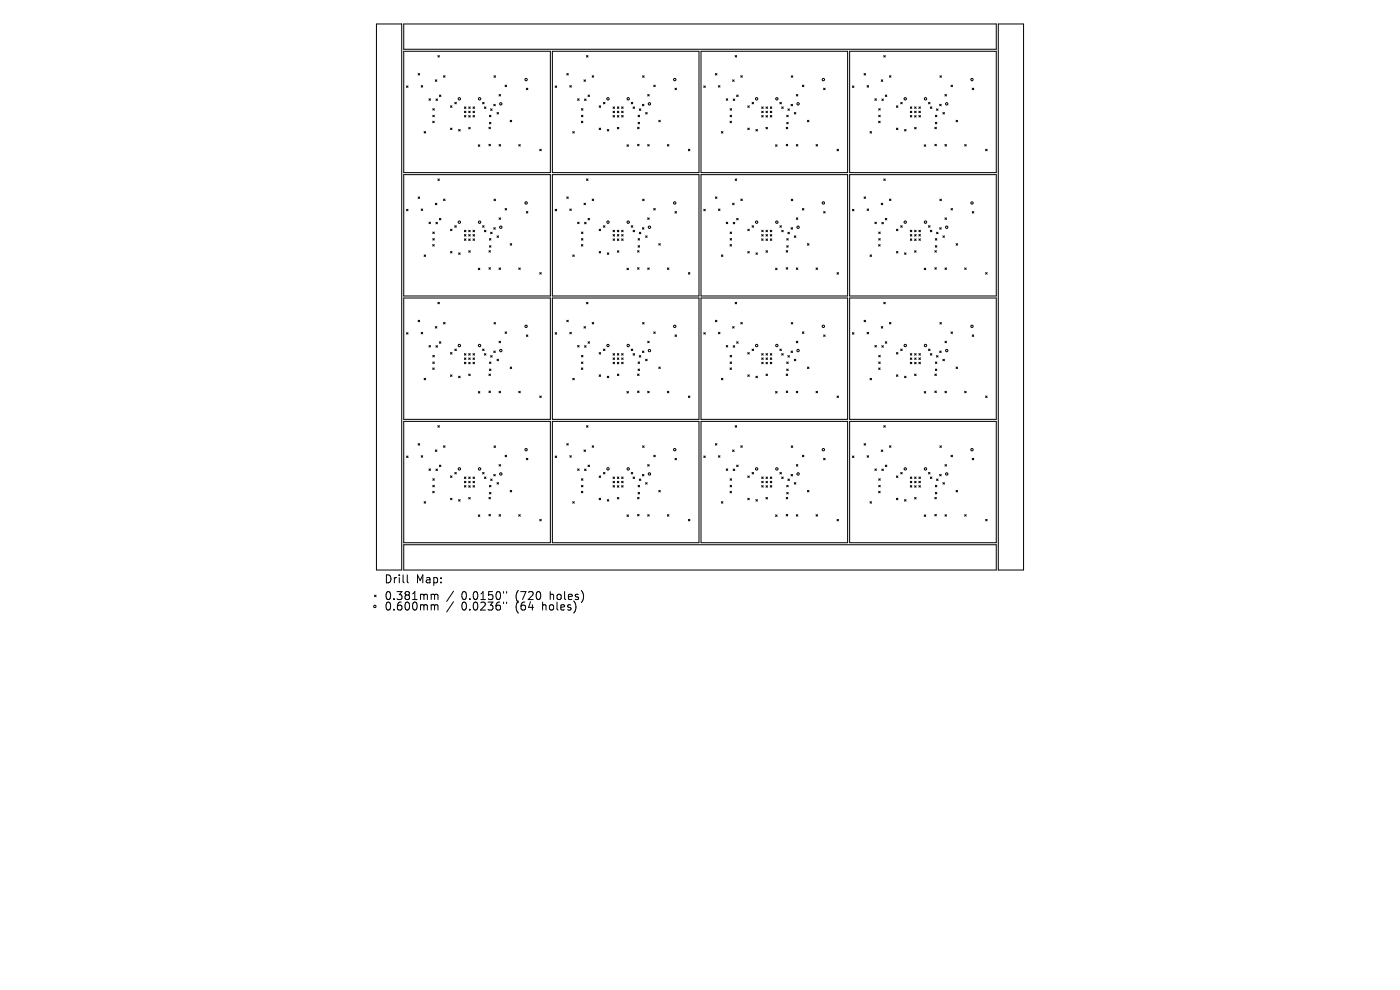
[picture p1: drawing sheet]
<svg xmlns="http://www.w3.org/2000/svg" width="297mm" height="210mm" viewBox="0 0 297 210" stroke-linecap="round" stroke-linejoin="round" font-family="sans-serif">
<defs><g id="words">
<g font-size="2.4">
<text x="81.5" y="124">Drill</text>
<text x="88.2" y="124">Map:</text>
<text x="81.5" y="127.5">0.381mm</text>
<text x="81.5" y="129.7">0.600mm</text>
<text x="97.9" y="127.5">0.0150&quot;</text>
<text x="97.9" y="129.7">0.0236&quot;</text>
<text x="109.5" y="127.5">(720</text>
<text x="109.5" y="129.7">(64</text>
<text x="115.3" y="129.7">holes)</text>
<text x="116.9" y="127.5">holes)</text>
</g>
</g></defs>
<g fill="none" stroke="#000" stroke-width=".21">
<path d="M79.9 5.1h5.3v115.8h-5.3zM85.7 10.9h31.1v25.7h-31.1zM85.7 5.1h125.7v5.3h-125.7zM86.2 18.2l.4 .3M86.6 18.2l-.4 .3M88.7 15.6l.3 .3M89 15.6l-.3 .3M89.4 18.2l.3 .3M89.7 18.2l-.3 .3M92.4 16.9l.3 .4M92.7 16.9l-.3 .4M92.9 11.8l.3 .3"/>
<path d="M93.2 11.8l-.3 .3M94.1 16.1l.3 .3M94.4 16.1l-.3 .3M104.8 16.1l.3 .3M105.1 16.1l-.3 .3M107.2 18.1l.3 .3M107.5 18.1l-.3 .3M111.7 18.7l.3 .3M112 18.7l-.3 .3M117.2 10.9h31.1v25.7h-31.1zM117.8 18.2l.3 .3M118.1 18.2l-.3 .3"/>
<path d="M120.2 15.6l.4 .3M120.6 15.6l-.4 .3M120.9 18.2l.3 .3M121.2 18.2l-.3 .3M123.9 16.9l.3 .4M124.2 16.9l-.3 .4M124.4 11.8l.3 .3M124.7 11.8l-.3 .3M125.6 16.1l.3 .3M125.9 16.1l-.3 .3M136.3 16.1l.3 .3M136.6 16.1l-.3 .3"/>
<path d="M138.7 18.1l.3 .3M139 18.1l-.3 .3M143.2 18.7l.3 .3M143.5 18.7l-.3 .3M148.7 10.9h31.1v25.7h-31.1zM149.3 18.2l.3 .3M149.6 18.2l-.3 .3M151.8 15.6l.3 .3M152.1 15.6l-.3 .3M152.4 18.2l.3 .3M152.7 18.2l-.3 .3M155.4 16.9l.3 .4"/>
<path d="M155.7 16.9l-.3 .4M156 11.8l.3 .3M156.3 11.8l-.3 .3M157.2 16.1l.3 .3M157.5 16.1l-.3 .3M167.9 16.1l.3 .3M168.2 16.1l-.3 .3M170.2 18.1l.3 .3M170.5 18.1l-.3 .3M174.7 18.7l.3 .3M175 18.7l-.3 .3M180.2 10.9h31.2v25.7h-31.2z"/>
<path d="M180.8 18.2l.4 .3M181.2 18.2l-.4 .3M183.3 15.6l.3 .3M183.6 15.6l-.3 .3M183.9 18.2l.4 .3M184.3 18.2l-.4 .3M187 16.9l.3 .4M187.3 16.9l-.3 .4M187.5 11.8l.3 .3M187.8 11.8l-.3 .3M188.7 16.1l.3 .3M189 16.1l-.3 .3"/>
<path d="M199.4 16.1l.3 .3M199.7 16.1l-.3 .3M201.8 18.1l.3 .3M202.1 18.1l-.3 .3M206.3 18.7l.3 .3M206.6 18.7l-.3 .3M211.8 5.1h5.3v115.8h-5.3zM85.7 37h31.1v25.8h-31.1zM90 27.9l.3 .3M90.3 27.9l-.3 .3M91 21l.3 .3M91.3 21l-.3 .3"/>
<path d="M91.8 25.7l.3 .3M91.8 23.1l.3 .3M91.8 24.4l.3 .4M92.1 25.7l-.3 .3M92.1 23.1l-.3 .3M92.1 24.4l-.3 .4M92.5 21l.3 .3M92.8 21l-.3 .3M92.9 38l.3 .3M93.2 38l-.3 .3M93.2 20.2l.3 .3M93.5 20.2l-.3 .3"/>
<path d="M95.6 22.5l.3 .3M95.6 27.2l.3 .3M95.9 22.5l-.3 .3M95.9 27.2l-.3 .3M96.5 21.7l.3 .3M96.8 21.7l-.3 .3M97.3 27.5l.3 .3M97.6 27.5l-.3 .3M98.5 22.7l.3 .3M98.5 23.6l.3 .3M98.5 24.5l.3 .3M98.8 22.7l-.3 .3"/>
<path d="M98.8 23.6l-.3 .3M98.8 24.5l-.3 .3M99.4 23.6l.4 .3M99.4 22.7l.4 .3M99.4 24.5l.4 .3M99.4 27l.4 .3M99.8 23.6l-.4 .3M99.8 22.7l-.4 .3M99.8 24.5l-.4 .3M99.8 27l-.4 .3M100.3 24.5l.4 .3M100.3 23.6l.4 .3"/>
<path d="M100.3 22.7l.4 .3M100.7 22.7l-.4 .3M100.7 23.6l-.4 .3M100.7 24.5l-.4 .3M101.5 30.7l.3 .3M101.8 30.7l-.3 .3M102.4 21.7l.3 .3M102.7 21.7l-.3 .3M102.8 22.7l.3 .3M103.1 22.7l-.3 .3M103.7 30.6l.3 .3M103.7 27l.3 .3"/>
<path d="M103.8 24.4l.4 .4M103.8 25.9l.4 .4M104 27l-.3 .3M104 30.6l-.3 .3M104.1 23.1l.3 .3M104.2 24.4l-.4 .4M104.2 25.9l-.4 .4M104.4 23.1l-.3 .3M104.8 22.1l.3 .4M105.1 22.1l-.3 .4M105.4 23.9l.4 .3M105.8 23.9l-.4 .3"/>
<path d="M105.9 20l.3 .4M105.9 30.7l.3 .3M106.2 20l-.3 .4M106.2 30.7l-.3 .3M108.2 25.5l.3 .3M108.5 25.5l-.3 .3M110.1 30.7l.3 .3M110.4 30.7l-.3 .3M114.5 31.7l.3 .3M114.8 31.7l-.3 .3M117.2 37h31.1v25.8h-31.1zM121.5 27.9l.3 .3"/>
<path d="M121.8 27.9l-.3 .3M122.5 21l.4 .3M122.9 21l-.4 .3M123.3 25.7l.4 .3M123.4 23.1l.3 .3M123.4 24.4l.3 .4M123.7 25.7l-.4 .3M123.7 23.1l-.3 .3M123.7 24.4l-.3 .4M124 21l.3 .3M124.3 21l-.3 .3M124.4 38l.3 .3"/>
<path d="M124.7 38l-.3 .3M124.7 20.2l.4 .3M125.1 20.2l-.4 .3M127.1 22.5l.3 .3M127.1 27.2l.3 .3M127.4 22.5l-.3 .3M127.4 27.2l-.3 .3M128 21.7l.3 .3M128.3 21.7l-.3 .3M128.8 27.5l.4 .3M129.2 27.5l-.4 .3M130.1 22.7l.3 .3"/>
<path d="M130.1 23.6l.3 .3M130.1 24.5l.3 .3M130.4 22.7l-.3 .3M130.4 23.6l-.3 .3M130.4 24.5l-.3 .3M131 23.6l.3 .3M131 22.7l.3 .3M131 24.5l.3 .3M131 27l.3 .3M131.3 22.7l-.3 .3M131.3 23.6l-.3 .3M131.3 24.5l-.3 .3"/>
<path d="M131.3 27l-.3 .3M131.9 24.5l.3 .3M131.9 23.6l.3 .3M131.9 22.7l.3 .3M132.2 23.6l-.3 .3M132.2 22.7l-.3 .3M132.2 24.5l-.3 .3M133 30.7l.3 .3M133.3 30.7l-.3 .3M133.9 21.7l.3 .3M134.2 21.7l-.3 .3M134.3 22.7l.3 .3"/>
<path d="M134.6 22.7l-.3 .3M135.3 30.6l.3 .3M135.3 27l.3 .3M135.4 24.4l.3 .4M135.4 25.9l.3 .4M135.6 27l-.3 .3M135.6 30.6l-.3 .3M135.6 23.1l.3 .3M135.7 24.4l-.3 .4M135.7 25.9l-.3 .4M135.9 23.1l-.3 .3M136.3 22.1l.3 .4"/>
<path d="M136.6 22.1l-.3 .4M137 23.9l.3 .3M137.3 23.9l-.3 .3M137.4 20l.3 .4M137.4 30.7l.3 .3M137.7 20l-.3 .4M137.7 30.7l-.3 .3M139.8 25.5l.3 .3M140.1 25.5l-.3 .3M141.6 30.7l.3 .3M141.9 30.7l-.3 .3M146 31.7l.4 .3"/>
<path d="M146.4 31.7l-.4 .3M148.7 37h31.1v25.8h-31.1zM153 27.9l.4 .3M153.4 27.9l-.4 .3M154.1 21l.3 .3M154.4 21l-.3 .3M154.9 25.7l.3 .3M154.9 23.1l.3 .3M154.9 24.4l.3 .4M155.2 25.7l-.3 .3M155.2 23.1l-.3 .3M155.2 24.4l-.3 .4"/>
<path d="M155.5 21l.4 .3M155.9 21l-.4 .3M156 38l.3 .3M156.3 20.2l.3 .3M156.3 38l-.3 .3M156.6 20.2l-.3 .3M158.6 22.5l.4 .3M158.6 27.2l.4 .3M159 22.5l-.4 .3M159 27.2l-.4 .3M159.5 21.7l.4 .3M159.9 21.7l-.4 .3"/>
<path d="M160.4 27.5l.3 .3M160.7 27.5l-.3 .3M161.6 22.7l.3 .3M161.6 23.6l.3 .3M161.6 24.5l.3 .3M161.9 22.7l-.3 .3M161.9 23.6l-.3 .3M161.9 24.5l-.3 .3M162.5 23.6l.3 .3M162.5 24.5l.3 .3M162.5 22.7l.3 .3M162.5 27l.3 .3"/>
<path d="M162.8 24.5l-.3 .3M162.8 22.7l-.3 .3M162.8 23.6l-.3 .3M162.8 27l-.3 .3M163.4 24.5l.3 .3M163.4 23.6l.3 .3M163.4 22.7l.3 .3M163.7 23.6l-.3 .3M163.7 22.7l-.3 .3M163.7 24.5l-.3 .3M164.5 30.7l.4 .3M164.9 30.7l-.4 .3"/>
<path d="M165.4 21.7l.4 .3M165.8 21.7l-.4 .3M165.8 22.7l.4 .3M166.2 22.7l-.4 .3M166.8 30.6l.3 .3M166.8 27l.3 .3M166.9 24.4l.3 .4M166.9 25.9l.3 .4M167.1 30.6l-.3 .3M167.1 27l-.3 .3M167.2 23.1l.3 .3M167.2 24.4l-.3 .4"/>
<path d="M167.2 25.9l-.3 .4M167.5 23.1l-.3 .3M167.8 22.1l.3 .4M168.1 22.1l-.3 .4M168.5 23.9l.3 .3M168.8 23.9l-.3 .3M168.9 20l.4 .4M168.9 30.7l.4 .3M169.3 20l-.4 .4M169.3 30.7l-.4 .3M171.3 25.5l.3 .3M171.6 25.5l-.3 .3"/>
<path d="M173.1 30.7l.3 .3M173.4 30.7l-.3 .3M177.6 31.7l.3 .3M177.9 31.7l-.3 .3M180.2 37h31.2v25.8h-31.2zM184.6 27.9l.3 .3M184.9 27.9l-.3 .3M185.6 21l.3 .3M185.9 21l-.3 .3M186.4 25.7l.3 .3M186.4 23.1l.3 .3M186.4 24.4l.3 .4"/>
<path d="M186.7 25.7l-.3 .3M186.7 23.1l-.3 .3M186.7 24.4l-.3 .4M187.1 21l.3 .3M187.4 21l-.3 .3M187.5 38l.3 .3M187.8 38l-.3 .3M187.8 20.2l.3 .3M188.1 20.2l-.3 .3M190.2 22.5l.3 .3M190.2 27.2l.3 .3M190.5 22.5l-.3 .3"/>
<path d="M190.5 27.2l-.3 .3M191.1 21.7l.3 .3M191.4 21.7l-.3 .3M191.9 27.5l.3 .3M192.2 27.5l-.3 .3M193.1 22.7l.3 .3M193.1 23.6l.3 .3M193.1 24.5l.3 .3M193.4 24.5l-.3 .3M193.4 22.7l-.3 .3M193.4 23.6l-.3 .3M194 23.6l.4 .3"/>
<path d="M194 24.5l.4 .3M194 22.7l.4 .3M194 27l.4 .3M194.4 23.6l-.4 .3M194.4 22.7l-.4 .3M194.4 24.5l-.4 .3M194.4 27l-.4 .3M194.9 24.5l.4 .3M194.9 23.6l.4 .3M194.9 22.7l.4 .3M195.3 22.7l-.4 .3M195.3 23.6l-.4 .3"/>
<path d="M195.3 24.5l-.4 .3M196.1 30.7l.3 .3M196.4 30.7l-.3 .3M197 21.7l.3 .3M197.3 21.7l-.3 .3M197.4 22.7l.3 .3M197.7 22.7l-.3 .3M198.3 30.6l.3 .3M198.3 27l.3 .3M198.4 24.4l.3 .4M198.4 25.9l.3 .4M198.6 27l-.3 .3"/>
<path d="M198.6 30.6l-.3 .3M198.7 23.1l.3 .3M198.7 24.4l-.3 .4M198.7 25.9l-.3 .4M199 23.1l-.3 .3M199.3 22.1l.4 .4M199.7 22.1l-.4 .4M200 23.9l.4 .3M200.4 23.9l-.4 .3M200.5 20l.3 .4M200.5 30.7l.3 .3M200.8 20l-.3 .4"/>
<path d="M200.8 30.7l-.3 .3M202.8 25.5l.3 .3M203.1 25.5l-.3 .3M204.6 30.7l.4 .3M205 30.7l-.4 .3M209.1 31.7l.3 .3M209.4 31.7l-.3 .3M86.2 44.4l.4 .3M86.6 44.4l-.4 .3M88.7 41.8l.3 .3M89 41.8l-.3 .3M89.4 44.3l.3 .4"/>
<path d="M89.7 44.3l-.3 .4M90 54.1l.3 .3M90.3 54.1l-.3 .3M91 47.1l.3 .4M91.3 47.1l-.3 .4M91.8 51.9l.3 .3M91.8 49.2l.3 .3M91.8 50.6l.3 .3M92.1 51.9l-.3 .3M92.1 49.2l-.3 .3M92.1 50.6l-.3 .3M92.4 43.1l.3 .3"/>
<path d="M92.5 47.2l.3 .3M92.7 43.1l-.3 .3M92.8 47.2l-.3 .3M93.2 46.3l.3 .3M93.5 46.3l-.3 .3M94.1 42.2l.3 .3M94.4 42.2l-.3 .3M95.6 48.6l.3 .3M95.6 53.3l.3 .4M95.9 48.6l-.3 .3M95.9 53.3l-.3 .4M96.5 47.9l.3 .3"/>
<path d="M96.8 47.9l-.3 .3M97.3 53.6l.3 .4M97.6 53.6l-.3 .4M98.5 48.8l.3 .4M98.5 49.8l.3 .3M98.5 50.7l.3 .3M98.8 48.8l-.3 .4M98.8 49.8l-.3 .3M98.8 50.7l-.3 .3M99.4 49.8l.4 .3M99.4 50.7l.4 .3M99.4 48.8l.4 .4"/>
<path d="M99.4 53.2l.4 .3M99.8 48.8l-.4 .4M99.8 49.8l-.4 .3M99.8 50.7l-.4 .3M99.8 53.2l-.4 .3M100.3 49.8l.4 .3M100.3 48.8l.4 .4M100.3 50.7l.4 .3M100.7 49.8l-.4 .3M100.7 48.8l-.4 .4M100.7 50.7l-.4 .3M101.5 56.9l.3 .3"/>
<path d="M101.8 56.9l-.3 .3M102.4 47.9l.3 .3M102.7 47.9l-.3 .3M102.8 48.8l.3 .4M103.1 48.8l-.3 .4M103.7 56.8l.3 .3M103.7 53.2l.3 .3M103.8 50.6l.4 .3M103.8 52.1l.4 .3M104 53.2l-.3 .3M104 56.8l-.3 .3M104.1 49.3l.3 .3"/>
<path d="M104.2 50.6l-.4 .3M104.2 52.1l-.4 .3M104.4 49.3l-.3 .3M104.8 48.3l.3 .3M104.8 42.2l.3 .4M105.1 48.3l-.3 .3M105.1 42.2l-.3 .4M105.4 50l.4 .4M105.8 50l-.4 .4M105.9 46.2l.3 .3M105.9 56.8l.3 .4M106.2 46.2l-.3 .3"/>
<path d="M106.2 56.8l-.3 .4M107.2 44.2l.3 .4M107.5 44.2l-.3 .4M108.2 51.7l.3 .3M108.5 51.7l-.3 .3M110.1 56.8l.3 .4M110.4 56.8l-.3 .4M111.7 44.9l.3 .3M112 44.9l-.3 .3M114.5 57.8l.3 .4M114.8 57.8l-.3 .4M117.8 44.4l.3 .3"/>
<path d="M118.1 44.4l-.3 .3M120.2 41.8l.4 .3M120.6 41.8l-.4 .3M120.9 44.3l.3 .4M121.2 44.3l-.3 .4M121.5 54.1l.3 .3M121.8 54.1l-.3 .3M122.5 47.1l.4 .4M122.9 47.1l-.4 .4M123.3 51.9l.4 .3M123.4 49.2l.3 .3M123.4 50.6l.3 .3"/>
<path d="M123.7 51.9l-.4 .3M123.7 49.2l-.3 .3M123.7 50.6l-.3 .3M123.9 43.1l.3 .3M124 47.2l.3 .3M124.2 43.1l-.3 .3M124.3 47.2l-.3 .3M124.7 46.3l.4 .3M125.1 46.3l-.4 .3M125.6 42.2l.3 .3M125.9 42.2l-.3 .3M127.1 48.6l.3 .3"/>
<path d="M127.1 53.3l.3 .4M127.4 48.6l-.3 .3M127.4 53.3l-.3 .4M128 47.9l.3 .3M128.3 47.9l-.3 .3M128.8 53.6l.4 .4M129.2 53.6l-.4 .4M130.1 48.8l.3 .4M130.1 49.8l.3 .3M130.1 50.7l.3 .3M130.4 48.8l-.3 .4M130.4 49.8l-.3 .3"/>
<path d="M130.4 50.7l-.3 .3M131 49.8l.3 .3M131 50.7l.3 .3M131 48.8l.3 .4M131 53.2l.3 .3M131.3 50.7l-.3 .3M131.3 48.8l-.3 .4M131.3 49.8l-.3 .3M131.3 53.2l-.3 .3M131.9 50.7l.3 .3M131.9 48.8l.3 .4M131.9 49.8l.3 .3"/>
<path d="M132.2 49.8l-.3 .3M132.2 48.8l-.3 .4M132.2 50.7l-.3 .3M133 56.9l.3 .3M133.3 56.9l-.3 .3M133.9 47.9l.3 .3M134.2 47.9l-.3 .3M134.3 48.8l.3 .4M134.6 48.8l-.3 .4M135.3 56.8l.3 .3M135.3 53.2l.3 .3M135.4 50.6l.3 .3"/>
<path d="M135.4 52.1l.3 .3M135.6 53.2l-.3 .3M135.6 56.8l-.3 .3M135.6 49.3l.3 .3M135.7 50.6l-.3 .3M135.7 52.1l-.3 .3M135.9 49.3l-.3 .3M136.3 48.3l.3 .3M136.3 42.2l.3 .4M136.6 48.3l-.3 .3M136.6 42.2l-.3 .4M137 50l.3 .4"/>
<path d="M137.3 50l-.3 .4M137.4 46.2l.3 .3M137.4 56.8l.3 .4M137.7 46.2l-.3 .3M137.7 56.8l-.3 .4M138.7 44.2l.3 .4M139 44.2l-.3 .4M139.8 51.7l.3 .3M140.1 51.7l-.3 .3M141.6 56.8l.3 .4M141.9 56.8l-.3 .4M143.2 44.9l.3 .3"/>
<path d="M143.5 44.9l-.3 .3M146 57.8l.4 .4M146.4 57.8l-.4 .4M149.3 44.4l.3 .3M149.6 44.4l-.3 .3M151.8 41.8l.3 .3M152.1 41.8l-.3 .3M152.4 44.3l.3 .4M152.7 44.3l-.3 .4M153 54.1l.4 .3M153.4 54.1l-.4 .3M154.1 47.1l.3 .4"/>
<path d="M154.4 47.1l-.3 .4M154.9 51.9l.3 .3M154.9 49.2l.3 .3M154.9 50.6l.3 .3M155.2 51.9l-.3 .3M155.2 49.2l-.3 .3M155.2 50.6l-.3 .3M155.4 43.1l.3 .3M155.5 47.2l.4 .3M155.7 43.1l-.3 .3M155.9 47.2l-.4 .3M156.3 46.3l.3 .3"/>
<path d="M156.6 46.3l-.3 .3M157.2 42.2l.3 .3M157.5 42.2l-.3 .3M158.6 48.6l.4 .3M158.6 53.3l.4 .4M159 48.6l-.4 .3M159 53.3l-.4 .4M159.5 47.9l.4 .3M159.9 47.9l-.4 .3M160.4 53.6l.3 .4M160.7 53.6l-.3 .4M161.6 48.8l.3 .4"/>
<path d="M161.6 49.8l.3 .3M161.6 50.7l.3 .3M161.9 50.7l-.3 .3M161.9 48.8l-.3 .4M161.9 49.8l-.3 .3M162.5 49.8l.3 .3M162.5 53.2l.3 .3M162.5 50.7l.3 .3M162.5 48.8l.3 .4M162.8 49.8l-.3 .3M162.8 50.7l-.3 .3M162.8 48.8l-.3 .4"/>
<path d="M162.8 53.2l-.3 .3M163.4 50.7l.3 .3M163.4 49.8l.3 .3M163.4 48.8l.3 .4M163.7 48.8l-.3 .4M163.7 49.8l-.3 .3M163.7 50.7l-.3 .3M164.5 56.9l.4 .3M164.9 56.9l-.4 .3M165.4 47.9l.4 .3M165.8 47.9l-.4 .3M165.8 48.8l.4 .4"/>
<path d="M166.2 48.8l-.4 .4M166.8 56.8l.3 .3M166.8 53.2l.3 .3M166.9 50.6l.3 .3M166.9 52.1l.3 .3M167.1 53.2l-.3 .3M167.1 56.8l-.3 .3M167.2 49.3l.3 .3M167.2 50.6l-.3 .3M167.2 52.1l-.3 .3M167.5 49.3l-.3 .3M167.8 48.3l.3 .3"/>
<path d="M167.9 42.2l.3 .4M168.1 48.3l-.3 .3M168.2 42.2l-.3 .4M168.5 50l.3 .4M168.8 50l-.3 .4M168.9 46.2l.4 .3M168.9 56.8l.4 .4M169.3 46.2l-.4 .3M169.3 56.8l-.4 .4M170.2 44.2l.3 .4M170.5 44.2l-.3 .4M171.3 51.7l.3 .3"/>
<path d="M171.6 51.7l-.3 .3M173.1 56.8l.3 .4M173.4 56.8l-.3 .4M174.7 44.9l.3 .3M175 44.9l-.3 .3M177.6 57.8l.3 .4M177.9 57.8l-.3 .4M180.8 44.4l.4 .3M181.2 44.4l-.4 .3M183.3 41.8l.3 .3M183.6 41.8l-.3 .3M183.9 44.3l.4 .4"/>
<path d="M184.3 44.3l-.4 .4M184.6 54.1l.3 .3M184.9 54.1l-.3 .3M185.6 47.1l.3 .4M185.9 47.1l-.3 .4M186.4 51.9l.3 .3M186.4 49.2l.3 .3M186.4 50.6l.3 .3M186.7 51.9l-.3 .3M186.7 49.2l-.3 .3M186.7 50.6l-.3 .3M187 43.1l.3 .3"/>
<path d="M187.1 47.2l.3 .3M187.3 43.1l-.3 .3M187.4 47.2l-.3 .3M187.8 46.3l.3 .3M188.1 46.3l-.3 .3M188.7 42.2l.3 .3M189 42.2l-.3 .3M190.2 48.6l.3 .3M190.2 53.3l.3 .4M190.5 48.6l-.3 .3M190.5 53.3l-.3 .4M191.1 47.9l.3 .3"/>
<path d="M191.4 47.9l-.3 .3M191.9 53.6l.3 .4M192.2 53.6l-.3 .4M193.1 48.8l.3 .4M193.1 50.7l.3 .3M193.1 49.8l.3 .3M193.4 50.7l-.3 .3M193.4 48.8l-.3 .4M193.4 49.8l-.3 .3M194 49.8l.4 .3M194 53.2l.4 .3M194 50.7l.4 .3"/>
<path d="M194 48.8l.4 .4M194.4 49.8l-.4 .3M194.4 50.7l-.4 .3M194.4 48.8l-.4 .4M194.4 53.2l-.4 .3M194.9 50.7l.4 .3M194.9 49.8l.4 .3M194.9 48.8l.4 .4M195.3 48.8l-.4 .4M195.3 49.8l-.4 .3M195.3 50.7l-.4 .3M196.1 56.9l.3 .3"/>
<path d="M196.4 56.9l-.3 .3M197 47.9l.3 .3M197.3 47.9l-.3 .3M197.4 48.8l.3 .4M197.7 48.8l-.3 .4M198.3 56.8l.3 .3M198.3 53.2l.3 .3M198.4 50.6l.3 .3M198.4 52.1l.3 .3M198.6 53.2l-.3 .3M198.6 56.8l-.3 .3M198.7 49.3l.3 .3"/>
<path d="M198.7 50.6l-.3 .3M198.7 52.1l-.3 .3M199 49.3l-.3 .3M199.3 48.3l.4 .3M199.4 42.2l.3 .4M199.7 48.3l-.4 .3M199.7 42.2l-.3 .4M200 50l.4 .4M200.4 50l-.4 .4M200.5 46.2l.3 .3M200.5 56.8l.3 .4M200.8 46.2l-.3 .3"/>
<path d="M200.8 56.8l-.3 .4M201.8 44.2l.3 .4M202.1 44.2l-.3 .4M202.8 51.7l.3 .3M203.1 51.7l-.3 .3M204.6 56.8l.4 .4M205 56.8l-.4 .4M206.3 44.9l.3 .3M206.6 44.9l-.3 .3M209.1 57.8l.3 .4M209.4 57.8l-.3 .4M85.7 63.2h31.1v25.8h-31.1z"/>
<path d="M86.2 70.6l.4 .3M86.6 70.6l-.4 .3M88.7 67.9l.3 .4M89 67.9l-.3 .4M89.4 70.5l.3 .3M89.7 70.5l-.3 .3M91 73.3l.3 .3M91.3 73.3l-.3 .3M91.8 78l.3 .4M91.8 75.4l.3 .3M91.8 76.8l.3 .3M92.1 78l-.3 .4"/>
<path d="M92.1 75.4l-.3 .3M92.1 76.8l-.3 .3M92.4 69.3l.3 .3M92.5 73.3l.3 .4M92.7 69.3l-.3 .3M92.8 73.3l-.3 .4M92.9 64.1l.3 .3M93.2 64.1l-.3 .3M93.2 72.5l.3 .3M93.5 72.5l-.3 .3M94.1 68.4l.3 .3M94.4 68.4l-.3 .3"/>
<path d="M95.6 74.8l.3 .3M95.6 79.5l.3 .3M95.9 74.8l-.3 .3M95.9 79.5l-.3 .3M96.5 74l.3 .4M96.8 74l-.3 .4M97.3 79.8l.3 .3M97.6 79.8l-.3 .3M98.5 75l.3 .3M98.5 75.9l.3 .3M98.5 76.8l.3 .4M98.8 75l-.3 .3"/>
<path d="M98.8 75.9l-.3 .3M98.8 76.8l-.3 .4M99.4 75.9l.4 .3M99.4 76.9l.4 .3M99.4 75l.4 .3M99.4 79.4l.4 .3M99.8 75l-.4 .3M99.8 75.9l-.4 .3M99.8 76.9l-.4 .3M99.8 79.4l-.4 .3M100.3 76.8l.4 .4M100.3 75.9l.4 .3"/>
<path d="M100.3 75l.4 .3M100.7 75l-.4 .3M100.7 75.9l-.4 .3M100.7 76.8l-.4 .4M102.4 74l.3 .4M102.7 74l-.3 .4M102.8 75l.3 .3M103.1 75l-.3 .3M103.7 79.3l.3 .4M103.8 76.8l.4 .3M103.8 78.3l.4 .3M104 79.3l-.3 .4"/>
<path d="M104.1 75.4l.3 .4M104.2 76.8l-.4 .3M104.2 78.3l-.4 .3M104.4 75.4l-.3 .4M104.8 74.5l.3 .3M104.8 68.4l.3 .3M105.1 74.5l-.3 .3M105.1 68.4l-.3 .3M105.4 76.2l.4 .3M105.8 76.2l-.4 .3M105.9 72.4l.3 .3M106.2 72.4l-.3 .3"/>
<path d="M107.2 70.4l.3 .3M107.5 70.4l-.3 .3M108.2 77.9l.3 .3M108.5 77.9l-.3 .3M111.7 71l.3 .4M112 71l-.3 .4M117.2 63.2h31.1v25.8h-31.1zM117.8 70.6l.3 .3M118.1 70.6l-.3 .3M120.2 67.9l.4 .4M120.6 67.9l-.4 .4M120.9 70.5l.3 .3"/>
<path d="M121.2 70.5l-.3 .3M122.5 73.3l.4 .3M122.9 73.3l-.4 .3M123.3 78l.4 .4M123.4 75.4l.3 .3M123.4 76.8l.3 .3M123.7 78l-.4 .4M123.7 75.4l-.3 .3M123.7 76.8l-.3 .3M123.9 69.3l.3 .3M124 73.3l.3 .4M124.2 69.3l-.3 .3"/>
<path d="M124.3 73.3l-.3 .4M124.4 64.1l.3 .3M124.7 64.1l-.3 .3M124.7 72.5l.4 .3M125.1 72.5l-.4 .3M125.6 68.4l.3 .3M125.9 68.4l-.3 .3M127.1 74.8l.3 .3M127.1 79.5l.3 .3M127.4 74.8l-.3 .3M127.4 79.5l-.3 .3M128 74l.3 .4"/>
<path d="M128.3 74l-.3 .4M128.8 79.8l.4 .3M129.2 79.8l-.4 .3M130.1 75l.3 .3M130.1 76.8l.3 .4M130.1 75.9l.3 .3M130.4 75l-.3 .3M130.4 75.9l-.3 .3M130.4 76.8l-.3 .4M131 75.9l.3 .3M131 79.4l.3 .3M131 75l.3 .3"/>
<path d="M131 76.9l.3 .3M131.3 76.9l-.3 .3M131.3 75l-.3 .3M131.3 75.9l-.3 .3M131.3 79.4l-.3 .3M131.9 76.8l.3 .4M131.9 75.9l.3 .3M131.9 75l.3 .3M132.2 75.9l-.3 .3M132.2 75l-.3 .3M132.2 76.8l-.3 .4M133.9 74l.3 .4"/>
<path d="M134.2 74l-.3 .4M134.3 75l.3 .3M134.6 75l-.3 .3M135.3 79.3l.3 .4M135.4 76.8l.3 .3M135.4 78.3l.3 .3M135.6 79.3l-.3 .4M135.6 75.4l.3 .4M135.7 76.8l-.3 .3M135.7 78.3l-.3 .3M135.9 75.4l-.3 .4M136.3 74.5l.3 .3"/>
<path d="M136.3 68.4l.3 .3M136.6 74.5l-.3 .3M136.6 68.4l-.3 .3M137 76.2l.3 .3M137.3 76.2l-.3 .3M137.4 72.4l.3 .3M137.7 72.4l-.3 .3M138.7 70.4l.3 .3M139 70.4l-.3 .3M139.8 77.9l.3 .3M140.1 77.9l-.3 .3M143.2 71l.3 .4"/>
<path d="M143.5 71l-.3 .4M148.7 63.2h31.1v25.8h-31.1zM149.3 70.6l.3 .3M149.6 70.6l-.3 .3M151.8 67.9l.3 .4M152.1 67.9l-.3 .4M152.4 70.5l.3 .3M152.7 70.5l-.3 .3M154.1 73.3l.3 .3M154.4 73.3l-.3 .3M154.9 78l.3 .4M154.9 75.4l.3 .3"/>
<path d="M154.9 76.8l.3 .3M155.2 78l-.3 .4M155.2 75.4l-.3 .3M155.2 76.8l-.3 .3M155.4 69.3l.3 .3M155.5 73.3l.4 .4M155.7 69.3l-.3 .3M155.9 73.3l-.4 .4M156 64.1l.3 .3M156.3 64.1l-.3 .3M156.3 72.5l.3 .3M156.6 72.5l-.3 .3"/>
<path d="M157.2 68.4l.3 .3M157.5 68.4l-.3 .3M158.6 74.8l.4 .3M158.6 79.5l.4 .3M159 74.8l-.4 .3M159 79.5l-.4 .3M159.5 74l.4 .4M159.9 74l-.4 .4M160.4 79.8l.3 .3M160.7 79.8l-.3 .3M161.6 75l.3 .3M161.6 75.9l.3 .3"/>
<path d="M161.6 76.8l.3 .4M161.9 75l-.3 .3M161.9 75.9l-.3 .3M161.9 76.8l-.3 .4M162.5 75.9l.3 .3M162.5 79.4l.3 .3M162.5 75l.3 .3M162.5 76.9l.3 .3M162.8 75l-.3 .3M162.8 75.9l-.3 .3M162.8 76.9l-.3 .3M162.8 79.4l-.3 .3"/>
<path d="M163.4 76.8l.3 .4M163.4 75.9l.3 .3M163.4 75l.3 .3M163.7 75.9l-.3 .3M163.7 75l-.3 .3M163.7 76.8l-.3 .4M165.4 74l.4 .4M165.8 74l-.4 .4M165.8 75l.4 .3M166.2 75l-.4 .3M166.8 79.3l.3 .4M166.9 76.8l.3 .3"/>
<path d="M166.9 78.3l.3 .3M167.1 79.3l-.3 .4M167.2 75.4l.3 .4M167.2 76.8l-.3 .3M167.2 78.3l-.3 .3M167.5 75.4l-.3 .4M167.8 74.5l.3 .3M167.9 68.4l.3 .3M168.1 74.5l-.3 .3M168.2 68.4l-.3 .3M168.5 76.2l.3 .3M168.8 76.2l-.3 .3"/>
<path d="M168.9 72.4l.4 .3M169.3 72.4l-.4 .3M170.2 70.4l.3 .3M170.5 70.4l-.3 .3M171.3 77.9l.3 .3M171.6 77.9l-.3 .3M174.7 71l.3 .4M175 71l-.3 .4M180.2 63.2h31.2v25.8h-31.2zM180.8 70.6l.4 .3M181.2 70.6l-.4 .3M183.3 67.9l.3 .4"/>
<path d="M183.6 67.9l-.3 .4M183.9 70.5l.4 .3M184.3 70.5l-.4 .3M185.6 73.3l.3 .3M185.9 73.3l-.3 .3M186.4 78l.3 .4M186.4 75.4l.3 .3M186.4 76.8l.3 .3M186.7 78l-.3 .4M186.7 75.4l-.3 .3M186.7 76.8l-.3 .3M187 69.3l.3 .3"/>
<path d="M187.1 73.3l.3 .4M187.3 69.3l-.3 .3M187.4 73.3l-.3 .4M187.5 64.1l.3 .3M187.8 72.5l.3 .3M187.8 64.1l-.3 .3M188.1 72.5l-.3 .3M188.7 68.4l.3 .3M189 68.4l-.3 .3M190.2 74.8l.3 .3M190.2 79.5l.3 .3M190.5 74.8l-.3 .3"/>
<path d="M190.5 79.5l-.3 .3M191.1 74l.3 .4M191.4 74l-.3 .4M191.9 79.8l.3 .3M192.2 79.8l-.3 .3M193.1 75l.3 .3M193.1 75.9l.3 .3M193.1 76.8l.3 .4M193.4 75l-.3 .3M193.4 75.9l-.3 .3M193.4 76.8l-.3 .4M194 75.9l.4 .3"/>
<path d="M194 76.9l.4 .3M194 75l.4 .3M194 79.4l.4 .3M194.4 76.9l-.4 .3M194.4 75l-.4 .3M194.4 75.9l-.4 .3M194.4 79.4l-.4 .3M194.9 76.8l.4 .4M194.9 75.9l.4 .3M194.9 75l.4 .3M195.3 75.9l-.4 .3M195.3 75l-.4 .3"/>
<path d="M195.3 76.8l-.4 .4M197 74l.3 .4M197.3 74l-.3 .4M197.4 75l.3 .3M197.7 75l-.3 .3M198.3 79.3l.3 .4M198.4 76.8l.3 .3M198.4 78.3l.3 .3M198.6 79.3l-.3 .4M198.7 75.4l.3 .4M198.7 76.8l-.3 .3M198.7 78.3l-.3 .3"/>
<path d="M199 75.4l-.3 .4M199.3 74.5l.4 .3M199.4 68.4l.3 .3M199.7 74.5l-.4 .3M199.7 68.4l-.3 .3M200 76.2l.4 .3M200.4 76.2l-.4 .3M200.5 72.4l.3 .3M200.8 72.4l-.3 .3M201.8 70.4l.3 .3M202.1 70.4l-.3 .3M202.8 77.9l.3 .3"/>
<path d="M203.1 77.9l-.3 .3M206.3 71l.3 .4M206.6 71l-.3 .4M85.7 89.4h31.1v25.7h-31.1zM86.2 96.7l.4 .4M86.6 96.7l-.4 .4M88.7 94.1l.3 .3M89 94.1l-.3 .3M89.4 96.7l.3 .3M89.7 96.7l-.3 .3M90 80.2l.3 .4M90.3 80.2l-.3 .4"/>
<path d="M91 99.5l.3 .3M91.3 99.5l-.3 .3M92.4 95.4l.3 .4M92.5 99.5l.3 .3M92.7 95.4l-.3 .4M92.8 99.5l-.3 .3M92.9 90.3l.3 .3M93.2 90.3l-.3 .3M93.2 98.7l.3 .3M93.5 98.7l-.3 .3M94.1 94.6l.3 .3M94.4 94.6l-.3 .3"/>
<path d="M101.5 83.1l.3 .3M101.8 83.1l-.3 .3M103.7 83l.3 .3M104 83l-.3 .3M104.8 94.6l.3 .3M105.1 94.6l-.3 .3M105.9 83l.3 .3M105.9 98.6l.3 .3M106.2 83l-.3 .3M106.2 98.6l-.3 .3M107.2 96.6l.3 .3M107.5 96.6l-.3 .3"/>
<path d="M110.1 83l.3 .3M110.4 83l-.3 .3M111.7 97.2l.3 .3M112 97.2l-.3 .3M114.5 84l.3 .3M114.8 84l-.3 .3M117.2 89.4h31.1v25.7h-31.1zM117.8 96.7l.3 .4M118.1 96.7l-.3 .4M120.2 94.1l.4 .3M120.6 94.1l-.4 .3M120.9 96.7l.3 .3"/>
<path d="M121.2 96.7l-.3 .3M121.5 80.2l.3 .4M121.8 80.2l-.3 .4M122.5 99.5l.4 .3M122.9 99.5l-.4 .3M123.9 95.4l.3 .4M124 99.5l.3 .3M124.2 95.4l-.3 .4M124.3 99.5l-.3 .3M124.4 90.3l.3 .3M124.7 98.7l.4 .3M124.7 90.3l-.3 .3"/>
<path d="M125.1 98.7l-.4 .3M125.6 94.6l.3 .3M125.9 94.6l-.3 .3M133 83.1l.3 .3M133.3 83.1l-.3 .3M135.3 83l.3 .3M135.6 83l-.3 .3M136.3 94.6l.3 .3M136.6 94.6l-.3 .3M137.4 83l.3 .3M137.4 98.6l.3 .3M137.7 83l-.3 .3"/>
<path d="M137.7 98.6l-.3 .3M138.7 96.6l.3 .3M139 96.6l-.3 .3M141.6 83l.3 .3M141.9 83l-.3 .3M143.2 97.2l.3 .3M143.5 97.2l-.3 .3M146 84l.4 .3M146.4 84l-.4 .3M148.7 89.4h31.1v25.7h-31.1zM149.3 96.7l.3 .4M149.6 96.7l-.3 .4"/>
<path d="M151.8 94.1l.3 .3M152.1 94.1l-.3 .3M152.4 96.7l.3 .3M152.7 96.7l-.3 .3M153 80.2l.4 .4M153.4 80.2l-.4 .4M154.1 99.5l.3 .3M154.4 99.5l-.3 .3M155.4 95.4l.3 .4M155.5 99.5l.4 .3M155.7 95.4l-.3 .4M155.9 99.5l-.4 .3"/>
<path d="M156 90.3l.3 .3M156.3 90.3l-.3 .3M156.3 98.7l.3 .3M156.6 98.7l-.3 .3M157.2 94.6l.3 .3M157.5 94.6l-.3 .3M164.5 83.1l.4 .3M164.9 83.1l-.4 .3M166.8 83l.3 .3M167.1 83l-.3 .3M167.9 94.6l.3 .3M168.2 94.6l-.3 .3"/>
<path d="M168.9 83l.4 .3M168.9 98.6l.4 .3M169.3 83l-.4 .3M169.3 98.6l-.4 .3M170.2 96.6l.3 .3M170.5 96.6l-.3 .3M173.1 83l.3 .3M173.4 83l-.3 .3M174.7 97.2l.3 .3M175 97.2l-.3 .3M177.6 84l.3 .3M177.9 84l-.3 .3"/>
<path d="M180.2 89.4h31.2v25.7h-31.2zM180.8 96.7l.4 .4M181.2 96.7l-.4 .4M183.3 94.1l.3 .3M183.6 94.1l-.3 .3M183.9 96.7l.4 .3M184.3 96.7l-.4 .3M184.6 80.2l.3 .4M184.9 80.2l-.3 .4M185.6 99.5l.3 .3M185.9 99.5l-.3 .3M187 95.4l.3 .4"/>
<path d="M187.1 99.5l.3 .3M187.3 95.4l-.3 .4M187.4 99.5l-.3 .3M187.5 90.3l.3 .3M187.8 90.3l-.3 .3M187.8 98.7l.3 .3M188.1 98.7l-.3 .3M188.7 94.6l.3 .3M189 94.6l-.3 .3M196.1 83.1l.3 .3M196.4 83.1l-.3 .3M198.3 83l.3 .3"/>
<path d="M198.6 83l-.3 .3M199.4 94.6l.3 .3M199.7 94.6l-.3 .3M200.5 83l.3 .3M200.5 98.6l.3 .3M200.8 83l-.3 .3M200.8 98.6l-.3 .3M201.8 96.6l.3 .3M202.1 96.6l-.3 .3M204.6 83l.4 .3M205 83l-.4 .3M206.3 97.2l.3 .3"/>
<path d="M206.6 97.2l-.3 .3M209.1 84l.3 .3M209.4 84l-.3 .3M85.7 115.6h125.7v5.3h-125.7zM90 106.4l.3 .3M90.3 106.4l-.3 .3M91.8 104.2l.3 .3M91.8 101.6l.3 .3M91.8 103l.3 .3M92.1 104.2l-.3 .3M92.1 101.6l-.3 .3M92.1 103l-.3 .3"/>
<path d="M95.6 101l.3 .3M95.6 105.7l.3 .3M95.9 101l-.3 .3M95.9 105.7l-.3 .3M96.5 100.2l.3 .3M96.8 100.2l-.3 .3M97.3 106l.3 .3M97.6 106l-.3 .3M98.5 101.2l.3 .3M98.5 102.1l.3 .3M98.5 103l.3 .3M98.8 101.2l-.3 .3"/>
<path d="M98.8 102.1l-.3 .3M98.8 103l-.3 .3M99.4 102.1l.4 .3M99.4 101.2l.4 .3M99.4 103l.4 .4M99.4 105.5l.4 .3M99.8 101.2l-.4 .3M99.8 102.1l-.4 .3M99.8 103l-.4 .4M99.8 105.5l-.4 .3M100.3 103l.4 .3M100.3 102.1l.4 .3"/>
<path d="M100.3 101.2l.4 .3M100.7 101.2l-.4 .3M100.7 102.1l-.4 .3M100.7 103l-.4 .3M101.5 109.2l.3 .3M101.8 109.2l-.3 .3M102.4 100.2l.3 .3M102.7 100.2l-.3 .3M102.8 101.2l.3 .3M103.1 101.2l-.3 .3M103.7 109.1l.3 .3M103.7 105.5l.3 .3"/>
<path d="M103.8 103l.4 .3M103.8 104.5l.4 .3M104 105.5l-.3 .3M104 109.1l-.3 .3M104.1 101.6l.3 .3M104.2 103l-.4 .3M104.2 104.5l-.4 .3M104.4 101.6l-.3 .3M104.8 100.6l.3 .4M105.1 100.6l-.3 .4M105.4 102.4l.4 .3M105.8 102.4l-.4 .3"/>
<path d="M105.9 109.2l.3 .3M106.2 109.2l-.3 .3M108.2 104l.3 .3M108.5 104l-.3 .3M110.1 109.2l.3 .3M110.4 109.2l-.3 .3M114.5 110.2l.3 .3M114.8 110.2l-.3 .3M121.5 106.4l.3 .3M121.8 106.4l-.3 .3M123.3 104.2l.4 .3M123.4 101.6l.3 .3"/>
<path d="M123.4 103l.3 .3M123.7 104.2l-.4 .3M123.7 101.6l-.3 .3M123.7 103l-.3 .3M127.1 101l.3 .3M127.1 105.7l.3 .3M127.4 101l-.3 .3M127.4 105.7l-.3 .3M128 100.2l.3 .3M128.3 100.2l-.3 .3M128.8 106l.4 .3M129.2 106l-.4 .3"/>
<path d="M130.1 101.2l.3 .3M130.1 102.1l.3 .3M130.1 103l.3 .3M130.4 101.2l-.3 .3M130.4 102.1l-.3 .3M130.4 103l-.3 .3M131 102.1l.3 .3M131 103l.3 .4M131 101.2l.3 .3M131 105.5l.3 .3M131.3 101.2l-.3 .3M131.3 102.1l-.3 .3"/>
<path d="M131.3 103l-.3 .4M131.3 105.5l-.3 .3M131.9 103l.3 .3M131.9 102.1l.3 .3M131.9 101.2l.3 .3M132.2 101.2l-.3 .3M132.2 102.1l-.3 .3M132.2 103l-.3 .3M133 109.2l.3 .3M133.3 109.2l-.3 .3M133.9 100.2l.3 .3M134.2 100.2l-.3 .3"/>
<path d="M134.3 101.2l.3 .3M134.6 101.2l-.3 .3M135.3 109.1l.3 .3M135.3 105.5l.3 .3M135.4 103l.3 .3M135.4 104.5l.3 .3M135.6 105.5l-.3 .3M135.6 109.1l-.3 .3M135.6 101.6l.3 .3M135.7 103l-.3 .3M135.7 104.5l-.3 .3M135.9 101.6l-.3 .3"/>
<path d="M136.3 100.6l.3 .4M136.6 100.6l-.3 .4M137 102.4l.3 .3M137.3 102.4l-.3 .3M137.4 109.2l.3 .3M137.7 109.2l-.3 .3M139.8 104l.3 .3M140.1 104l-.3 .3M141.6 109.2l.3 .3M141.9 109.2l-.3 .3M146 110.2l.4 .3M146.4 110.2l-.4 .3"/>
<path d="M153 106.4l.4 .3M153.4 106.4l-.4 .3M154.9 104.2l.3 .3M154.9 101.6l.3 .3M154.9 103l.3 .3M155.2 104.2l-.3 .3M155.2 101.6l-.3 .3M155.2 103l-.3 .3M158.6 101l.4 .3M158.6 105.7l.4 .3M159 101l-.4 .3M159 105.7l-.4 .3"/>
<path d="M159.5 100.2l.4 .3M159.9 100.2l-.4 .3M160.4 106l.3 .3M160.7 106l-.3 .3M161.6 101.2l.3 .3M161.6 102.1l.3 .3M161.6 103l.3 .3M161.9 101.2l-.3 .3M161.9 102.1l-.3 .3M161.9 103l-.3 .3M162.5 102.1l.3 .3M162.5 103l.3 .4"/>
<path d="M162.5 101.2l.3 .3M162.5 105.5l.3 .3M162.8 101.2l-.3 .3M162.8 102.1l-.3 .3M162.8 103l-.3 .4M162.8 105.5l-.3 .3M163.4 101.2l.3 .3M163.4 103l.3 .3M163.4 102.1l.3 .3M163.7 101.2l-.3 .3M163.7 102.1l-.3 .3M163.7 103l-.3 .3"/>
<path d="M164.5 109.2l.4 .3M164.9 109.2l-.4 .3M165.4 100.2l.4 .3M165.8 100.2l-.4 .3M165.8 101.2l.4 .3M166.2 101.2l-.4 .3M166.8 109.1l.3 .3M166.8 105.5l.3 .3M166.9 103l.3 .3M166.9 104.5l.3 .3M167.1 105.5l-.3 .3M167.1 109.1l-.3 .3"/>
<path d="M167.2 101.6l.3 .3M167.2 103l-.3 .3M167.2 104.5l-.3 .3M167.5 101.6l-.3 .3M167.8 100.6l.3 .4M168.1 100.6l-.3 .4M168.5 102.4l.3 .3M168.8 102.4l-.3 .3M168.9 109.2l.4 .3M169.3 109.2l-.4 .3M171.3 104l.3 .3M171.6 104l-.3 .3"/>
<path d="M173.1 109.2l.3 .3M173.4 109.2l-.3 .3M177.6 110.2l.3 .3M177.9 110.2l-.3 .3M184.6 106.4l.3 .3M184.9 106.4l-.3 .3M186.4 104.2l.3 .3M186.4 101.6l.3 .3M186.4 103l.3 .3M186.7 104.2l-.3 .3M186.7 101.6l-.3 .3M186.7 103l-.3 .3"/>
<path d="M190.2 101l.3 .3M190.2 105.7l.3 .3M190.5 101l-.3 .3M190.5 105.7l-.3 .3M191.1 100.2l.3 .3M191.4 100.2l-.3 .3M191.9 106l.3 .3M192.2 106l-.3 .3M193.1 101.2l.3 .3M193.1 102.1l.3 .3M193.1 103l.3 .3M193.4 101.2l-.3 .3"/>
<path d="M193.4 102.1l-.3 .3M193.4 103l-.3 .3M194 102.1l.4 .3M194 105.5l.4 .3M194 103l.4 .4M194 101.2l.4 .3M194.4 101.2l-.4 .3M194.4 102.1l-.4 .3M194.4 103l-.4 .4M194.4 105.5l-.4 .3M194.9 103l.4 .3M194.9 102.1l.4 .3"/>
<path d="M194.9 101.2l.4 .3M195.3 101.2l-.4 .3M195.3 102.1l-.4 .3M195.3 103l-.4 .3M196.1 109.2l.3 .3M196.4 109.2l-.3 .3M197 100.2l.3 .3M197.3 100.2l-.3 .3M197.4 101.2l.3 .3M197.7 101.2l-.3 .3M198.3 109.1l.3 .3M198.3 105.5l.3 .3"/>
<path d="M198.4 103l.3 .3M198.4 104.5l.3 .3M198.6 105.5l-.3 .3M198.6 109.1l-.3 .3M198.7 101.6l.3 .3M198.7 103l-.3 .3M198.7 104.5l-.3 .3M199 101.6l-.3 .3M199.3 100.6l.4 .4M199.7 100.6l-.4 .4M200 102.4l.4 .3M200.4 102.4l-.4 .3"/>
<path d="M200.5 109.2l.3 .3M200.8 109.2l-.3 .3M202.8 104l.3 .3M203.1 104l-.3 .3M204.6 109.2l.4 .3M205 109.2l-.4 .3M209.1 110.2l.3 .3M209.4 110.2l-.3 .3M79.5 126.2l.3 .4M79.8 126.2l-.3 .4M86.4 121.9v1.5l.2 .2M91.7 126.1h.2l.3 .2"/>
<path d="M91.7 128.3h.2l.3 .2M92.2 126.3l.2-.2h.4l.1 1.1M92.2 126.3v.9M92.2 128.5v.9M92.2 128.5l.2-.2 .4 .1 .1 1M96.2 125.4l-1.4 2.2M96.2 127.6l-1.4 2.2M106.8 125.5v.3M106.8 127.7v.3M107.5 125.5v.3M107.5 127.7v.3"/>
<circle cx="111.6" cy="16.9" r=".25"/>
<circle cx="143.1" cy="16.9" r=".25"/>
<circle cx="174.7" cy="16.9" r=".25"/>
<circle cx="206.2" cy="16.9" r=".25"/>
<circle cx="97.4" cy="21" r=".25"/>
<circle cx="101.7" cy="21" r=".25"/>
<circle cx="106.2" cy="22" r=".25"/>
<circle cx="129" cy="21" r=".25"/>
<circle cx="133.3" cy="21" r=".25"/>
<circle cx="137.8" cy="22" r=".25"/>
<circle cx="160.5" cy="21" r=".25"/>
<circle cx="164.8" cy="21" r=".25"/>
<circle cx="169.3" cy="22" r=".25"/>
<circle cx="192" cy="21" r=".25"/>
<circle cx="196.3" cy="21" r=".25"/>
<circle cx="200.8" cy="22" r=".25"/>
<circle cx="97.4" cy="47.1" r=".25"/>
<circle cx="101.7" cy="47.1" r=".25"/>
<circle cx="106.2" cy="48.2" r=".25"/>
<circle cx="111.6" cy="43.1" r=".25"/>
<circle cx="129" cy="47.1" r=".25"/>
<circle cx="133.3" cy="47.1" r=".25"/>
<circle cx="137.8" cy="48.2" r=".25"/>
<circle cx="143.1" cy="43.1" r=".25"/>
<circle cx="160.5" cy="47.1" r=".25"/>
<circle cx="164.8" cy="47.1" r=".25"/>
<circle cx="169.3" cy="48.2" r=".25"/>
<circle cx="174.7" cy="43.1" r=".25"/>
<circle cx="192" cy="47.1" r=".25"/>
<circle cx="196.3" cy="47.1" r=".25"/>
<circle cx="200.8" cy="48.2" r=".25"/>
<circle cx="206.2" cy="43.1" r=".25"/>
<circle cx="97.4" cy="73.3" r=".25"/>
<circle cx="101.7" cy="73.3" r=".25"/>
<circle cx="106.2" cy="74.4" r=".25"/>
<circle cx="111.6" cy="69.2" r=".25"/>
<circle cx="129" cy="73.3" r=".25"/>
<circle cx="133.3" cy="73.3" r=".25"/>
<circle cx="137.8" cy="74.4" r=".25"/>
<circle cx="143.1" cy="69.2" r=".25"/>
<circle cx="160.5" cy="73.3" r=".25"/>
<circle cx="164.8" cy="73.3" r=".25"/>
<circle cx="169.3" cy="74.4" r=".25"/>
<circle cx="174.7" cy="69.2" r=".25"/>
<circle cx="192" cy="73.3" r=".25"/>
<circle cx="196.3" cy="73.3" r=".25"/>
<circle cx="200.8" cy="74.4" r=".25"/>
<circle cx="206.2" cy="69.2" r=".25"/>
<circle cx="97.4" cy="99.5" r=".25"/>
<circle cx="101.7" cy="99.5" r=".25"/>
<circle cx="111.6" cy="95.4" r=".25"/>
<circle cx="129" cy="99.5" r=".25"/>
<circle cx="133.3" cy="99.5" r=".25"/>
<circle cx="143.1" cy="95.4" r=".25"/>
<circle cx="160.5" cy="99.5" r=".25"/>
<circle cx="164.8" cy="99.5" r=".25"/>
<circle cx="174.7" cy="95.4" r=".25"/>
<circle cx="192" cy="99.5" r=".25"/>
<circle cx="196.3" cy="99.5" r=".25"/>
<circle cx="206.2" cy="95.4" r=".25"/>
<circle cx="106.2" cy="100.5" r=".25"/>
<circle cx="137.8" cy="100.5" r=".25"/>
<circle cx="169.3" cy="100.5" r=".25"/>
<circle cx="200.8" cy="100.5" r=".25"/>
<circle cx="79.5" cy="128.6" r=".25"/>
</g>
<use href="#words"/>
</svg>
